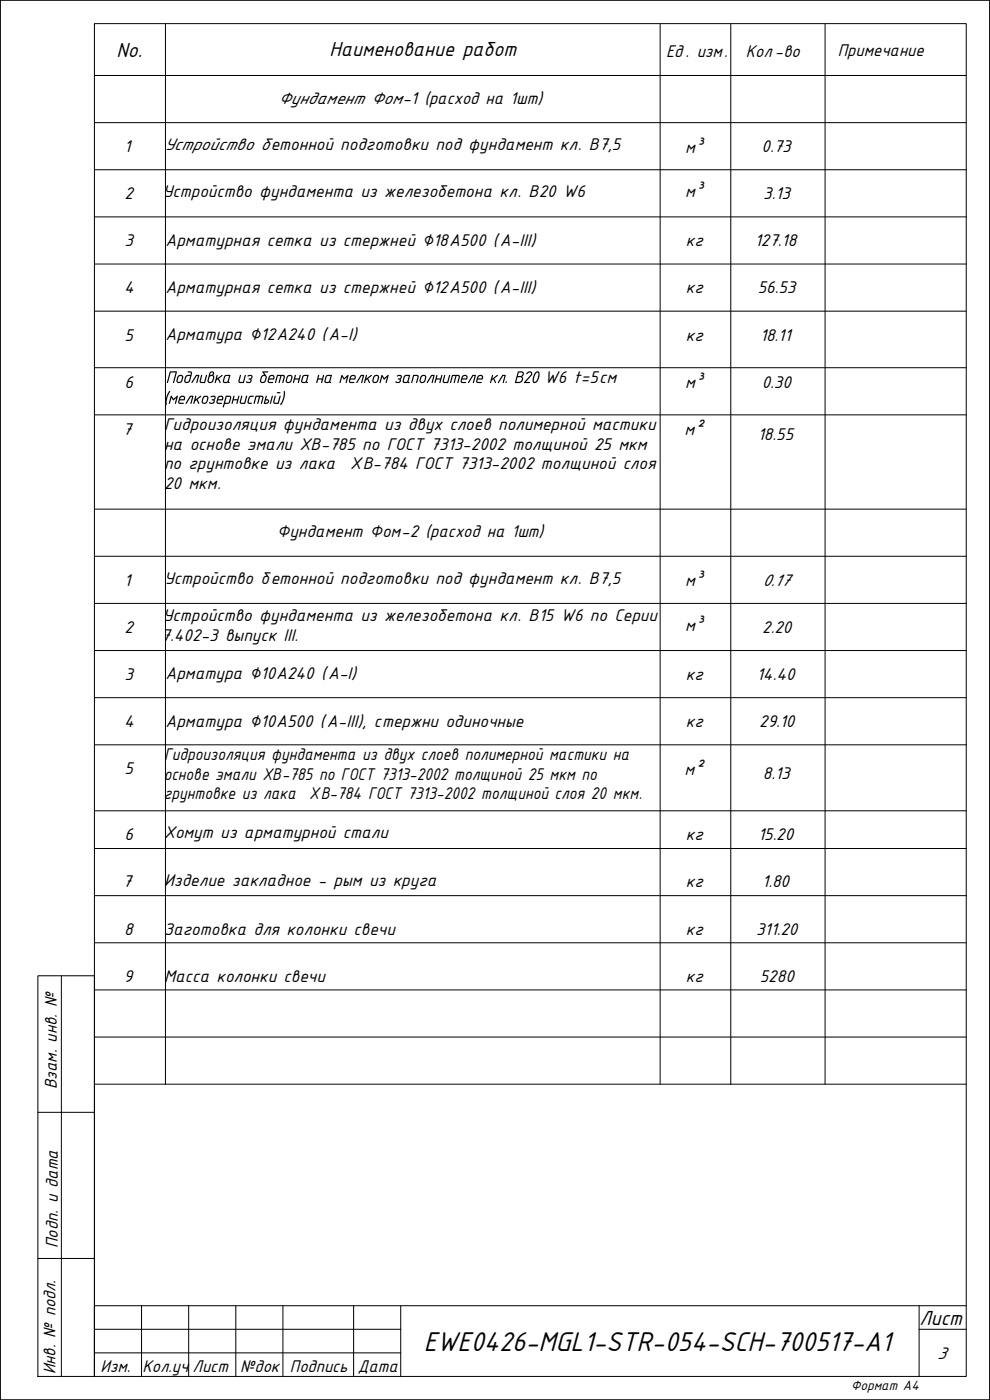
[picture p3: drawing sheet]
<svg xmlns="http://www.w3.org/2000/svg" width="210mm" height="297mm" viewBox="0 0 210 297" stroke-linecap="round" stroke-linejoin="round" font-family="sans-serif">
<defs><g id="words">
<text font-size="6.4" x="89.9" y="286.5">EWE0426-MGL1-STR-054-SCH-700517-A1</text>
<g font-size="4.8">
<text x="69.9" y="11.8">Наименование работ</text>
<text x="24.7" y="12.2">No.</text>
<text x="195" y="281.1">Лист</text>
</g>
<g font-size="4">
<text x="177.7" y="12">Примечание</text>
<text x="141.3" y="12.2">Ед . изм.</text>
<text x="158.2" y="12.1">Кол-во</text>
<text x="12" y="231.1" transform="rotate(-90 12 231.1)">Взам. инв. №</text>
<text x="12.3" y="264.7" transform="rotate(-90 12.3 264.7)">Подп. и дата</text>
<text x="11.8" y="291.5" transform="rotate(-90 11.8 291.5)">Инв. № подл.</text>
<text x="21.3" y="291.1">Изм.</text>
<text x="30.2" y="291.1">Кол.уч</text>
<text x="40.9" y="291.1">Лист</text>
<text x="51" y="291.1">№док</text>
<text x="61.5" y="291.1">Подпись</text>
<text x="75.9" y="291.1">Дата</text>
</g>
<g font-size="3.9">
<text x="59.1" y="22">Фундамент Фом-1 (расход на 1шт)</text>
<text x="26.3" y="32.3">1</text>
<text x="34.8" y="31.9">Устройство бетонной подготовки под фундамент кл. В7,5</text>
<text x="145.3" y="32.4">м³</text>
<text x="161.5" y="32.2">0.73</text>
<text x="34.5" y="41.9">Устройство фундамента из железобетона кл. В20 W6</text>
<text x="145.3" y="41.9">м³</text>
<text x="26.4" y="42.3">2</text>
<text x="161.9" y="42.3">3.13</text>
<text x="26.4" y="52.3">3</text>
<text x="35.1" y="52.2">Арматурная сетка из стержней ∅18А500 (А-III)</text>
<text x="145.5" y="52.3">кг</text>
<text x="160.1" y="52.2">127.18</text>
<text x="26.4" y="62.3">4</text>
<text x="35.1" y="62.2">Арматурная сетка из стержней ∅12А500 (А-III)</text>
<text x="145.5" y="62.3">кг</text>
<text x="160.7" y="62.3">56.53</text>
<text x="26.4" y="72.3">5</text>
<text x="35.1" y="72.1">Арматура ∅12А240 (А-I)</text>
<text x="145.5" y="72.3">кг</text>
<text x="161.2" y="72.3">18.11</text>
<text x="26.4" y="82.3">6</text>
<text x="35.1" y="81.3">Подливка из бетона на мелком заполнителе кл</text>
<text x="106.9" y="81.3">. В20</text>
<text x="115.5" y="81.3">W6 t=5см</text>
<text x="145.3" y="82.3">м³</text>
<text x="161.6" y="82.3">0.30</text>
<text x="34.6" y="85.7">(</text>
<text x="35.5" y="85.7">мелкозернистый)</text>
<text x="26.1" y="92.2">7</text>
<text x="34.8" y="91.2">Гидроизоляция фундамента из двух слоев полимерной мастики</text>
<text x="34.8" y="95.4">на основе эмали ХВ-785 по ГОСТ 7313-2002 толщиной 25 мкм</text>
<text x="145.2" y="92.4">м²</text>
<text x="160.8" y="93.3">18.55</text>
<text x="34.8" y="99.6">по грунтовке из лака</text>
<text x="74.2" y="99.6">ХB-784 ГОСТ 7313-2002 толщиной слоя</text>
<text x="34.8" y="103.7">20 мкм.</text>
<text x="58.8" y="114">Фундамент Фом-2 (расход на 1шт)</text>
<text x="26.3" y="124.3">1</text>
<text x="34.8" y="123.9">Устройство бетонной подготовки под фундамент кл. В7,5</text>
<text x="145.3" y="124.4">м³</text>
<text x="161.7" y="124.2">0.17</text>
<text x="34.5" y="131.8">Устройство фундамента из железобетона кл. В15 W6 по Серии</text>
<text x="26.4" y="134.3">2</text>
<text x="34.3" y="136">7.402-3 выпуск III.</text>
<text x="145.3" y="133.9">м³</text>
<text x="161.7" y="134.3">2.20</text>
<text x="26.4" y="144.3">3</text>
<text x="35.1" y="144.1">Арматура ∅10А240 (А-I)</text>
<text x="145.5" y="144.3">кг</text>
<text x="160.5" y="144.3">14.40</text>
<text x="26.4" y="154.3">4</text>
<text x="35.1" y="154.1">Арматура ∅10А500 (А-III), стержни одиночные</text>
<text x="145.5" y="154.3">кг</text>
<text x="161" y="154.3">29.10</text>
<text x="34.8" y="161.2">Гидроизоляция фундамента из двух слоев полимерной мастики на</text>
<text x="26.4" y="164.3">5</text>
<text x="34.7" y="165.4">основе эмали ХВ-785 по ГОСТ 7313-2002 толщиной 25 мкм по</text>
<text x="145.2" y="164.4">м²</text>
<text x="161.8" y="165.3">8.13</text>
<text x="34.8" y="169.6">грунтовке из лака</text>
<text x="65.6" y="169.6">ХB-784 ГОСТ 7313-2002 толщиной слоя 20 мкм.</text>
<text x="26.4" y="178.3">6</text>
<text x="34.8" y="177.9">Хомут из арматурной стали</text>
<text x="145.5" y="178.3">кг</text>
<text x="160.8" y="178.3">15.20</text>
<text x="26.1" y="188.2">7</text>
<text x="34.8" y="187.9">Изделие закладное - рым из круга</text>
<text x="145.5" y="188.3">кг</text>
<text x="161.7" y="188.3">1.80</text>
<text x="26.3" y="198.3">8</text>
<text x="34.8" y="198.3">Заготовка для колонки свечи</text>
<text x="145.5" y="198.3">кг</text>
<text x="160.4" y="198.3">311.20</text>
<text x="26.2" y="208.3">9</text>
<text x="34.8" y="208.3">Масса колонки свечи</text>
<text x="145.5" y="208.3">кг</text>
<text x="161.2" y="208.3">5280</text>
<text x="198.8" y="288.3">3</text>
</g>
<text font-size="3.2" x="180.5" y="294.8">Формат А4</text>
</g></defs>
<!-- layer: 0 -->
<path d="M0 0h210v297h-210zM20 5h185v287h-185zM20 16h185M35.1 5v225M140 5.1v224.9M155 5.1v224.9M175 5.1v224.9M20 26h185M8 207h12v85h-12zM13 207v85M8 236h12M8 267h12" fill="none" stroke="#000" stroke-width=".21"/>
<!-- layer: ramka vnutr. -->
<path d="M30 277v15M40 277v15M50 277v15M60 277v15M75 277v15M85 277v15M195 277v15M205 277h-185v15M20 287h65M195 282h10" fill="none" stroke="#000" stroke-width=".21"/>
<path d="M20 282h65" fill="none" stroke="#000" stroke-width=".21"/>
<path d="M20 36h185M20 46h185M20 56h185M20 220h185M20 230h185" fill="none" stroke="#000" stroke-width=".21"/>
<g fill="none" stroke="#000" stroke-width=".21">
<path d="M20 66h185M20 78h185M20 88h185M20 108h185M20 118h185M20 128h185M20 138h185M20 148h185M20 158h185M20 172h185M20 180h185M20 190h185"/>
<path d="M20 200h185M20 210h185"/>
</g>
<!-- layer: pdf -->
<path d="M0 0h210v297h-210z" fill="none" stroke="#000" stroke-width=".21"/>
<use href="#words"/>
</svg>
